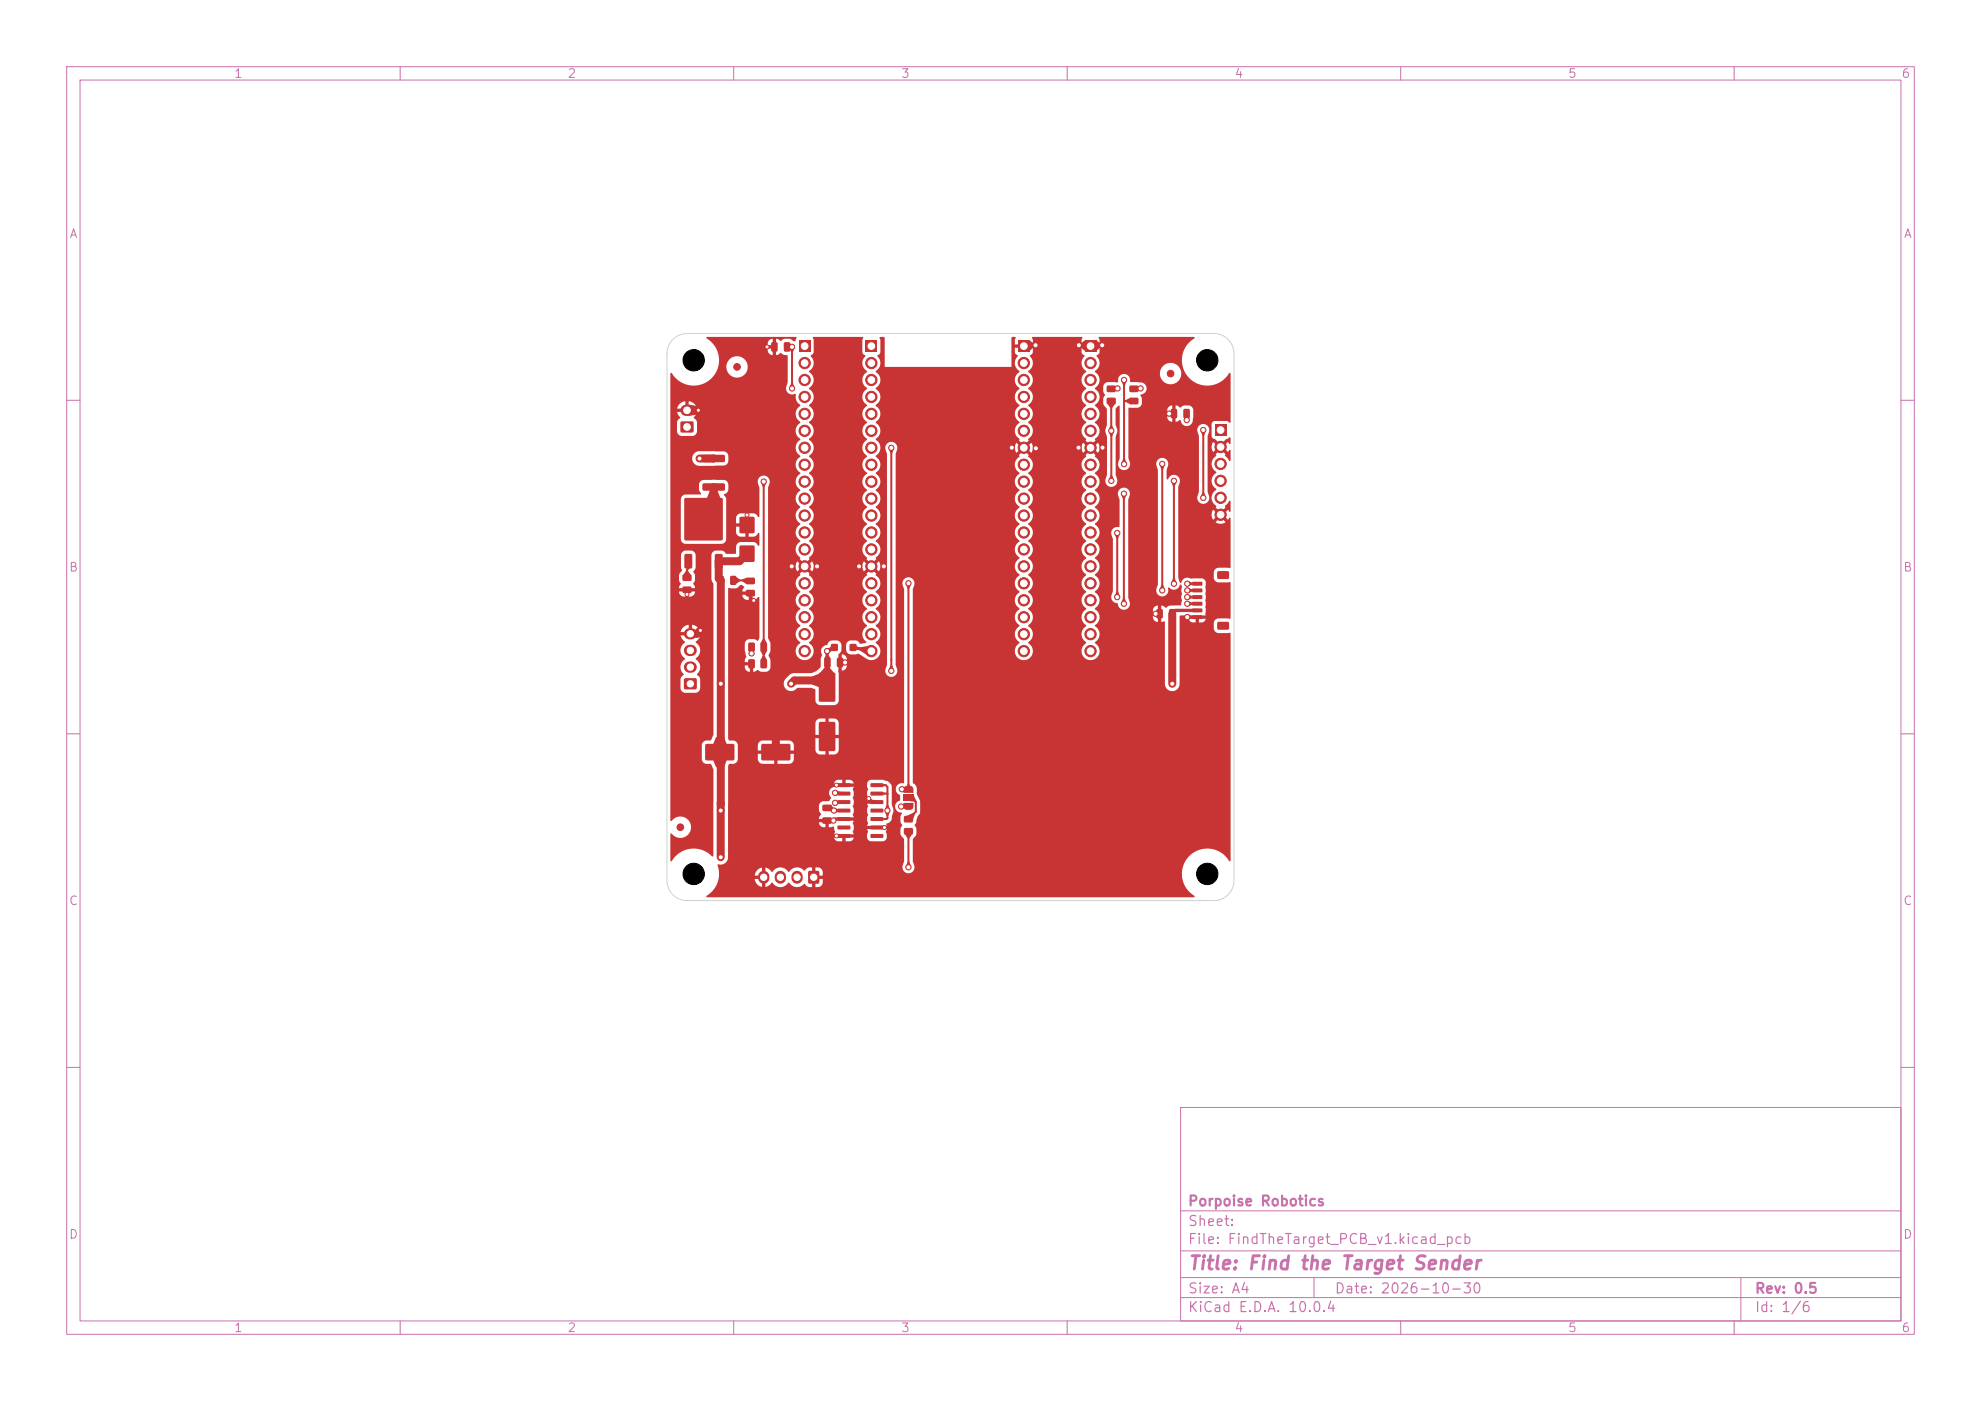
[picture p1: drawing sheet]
<svg xmlns="http://www.w3.org/2000/svg" width="297mm" height="210mm" viewBox="0 0 297 210" stroke-linecap="round" stroke-linejoin="round" font-family="sans-serif">
<defs><g id="words">
<text font-size="2" fill="#c872ab" x="178" y="190.8">Title: Find the Target Sender</text>
<g font-size="1.5" fill="#c872ab">
<text x="178" y="184.2">Sheet:</text>
<text x="178" y="181.2">Porpoise Robotics</text>
<text x="178" y="186.9">File: FindTheTarget_PCB_v1.kicad_pcb</text>
<text x="178" y="197.1">KiCad E.D.A. 10.0.4</text>
<text x="178" y="194.3">Size: A4</text>
<text x="200" y="194.3">Date: 2026-10-30</text>
<text x="263" y="194.3">Rev: 0.5</text>
<text x="263" y="197.1">Id: 1/6</text>
</g>
<g font-size="1.3" fill="#c872ab">
<text x="35" y="12">1</text>
<text x="85" y="12">2</text>
<text x="135" y="12">3</text>
<text x="185" y="12">4</text>
<text x="235" y="12">5</text>
<text x="285" y="12">6</text>
<text x="10.3" y="36">A</text>
<text x="285.4" y="36">A</text>
<text x="10.3" y="86">B</text>
<text x="285.3" y="86">B</text>
<text x="10.3" y="136">C</text>
<text x="285.3" y="136">C</text>
<text x="10.3" y="186">D</text>
<text x="285.3" y="186">D</text>
<text x="35" y="200">1</text>
<text x="85" y="200">2</text>
<text x="135" y="200">3</text>
<text x="185" y="200">4</text>
<text x="235" y="200">5</text>
<text x="285" y="200">6</text>
</g>
</g></defs>
<g fill="none" stroke="#c872ab" stroke-width=".15">
<path d="M10 10h277v190h-277zM12 12h273v186h-273zM60 10v2M110 10v2M160 10v2M210 10v2M260 10v2M10 60h2M285 60h2M10 110h2M285 110h2M10 160h2"/>
<path d="M177 166h108v32h-108zM285 160h2M60 198v2M110 198v2M160 198v2M177 194.5h108M177 191.5h108M177 187.5h108M177 181.5h108M197 191.5v3M210 198v2M260 198v2"/>
<path d="M261 191.5v6.5"/>
</g>
<g fill="#c83434">
<path d="M102.7 83.1l.8-.1 .3 .2v1.8l-.2 .2h-.8l-.2-.1z"/>
<path d="M102.6 74.7h5.7v6.3h-5.7z"/>
<path d="M107.2 83.1l.9-.1 .2 .2 .1 1.8-.2 .2h-.8l-.2-.1z"/>
<path d="M166 57.8h1.1l.2 .2v.6l-.2 .2h-1l-.2-.2z"/>
<path d="M166 59.7l1.1-.1 .2 .3v.6l-.2 .1h-1l-.2-.2z"/>
<path d="M152.6 51h1.7v1.7h-1.7z"/>
</g>
<g fill="#c83434" stroke="#c83434" stroke-width=".15">
<circle cx="153.5" cy="54.4" r=".85"/>
<circle cx="153.5" cy="57" r=".85"/>
<circle cx="153.5" cy="59.5" r=".85"/>
<circle cx="153.5" cy="62" r=".85"/>
<circle cx="153.5" cy="64.6" r=".85"/>
<circle cx="153.5" cy="67.1" r=".85"/>
<circle cx="153.5" cy="69.7" r=".85"/>
<circle cx="153.5" cy="72.2" r=".85"/>
<circle cx="153.5" cy="74.7" r=".85"/>
<circle cx="153.5" cy="77.3" r=".85"/>
<circle cx="153.5" cy="79.8" r=".85"/>
<circle cx="153.5" cy="82.4" r=".85"/>
<circle cx="153.5" cy="84.9" r=".85"/>
<circle cx="153.5" cy="87.4" r=".85"/>
<circle cx="153.5" cy="90" r=".85"/>
<circle cx="153.5" cy="92.5" r=".85"/>
<circle cx="153.5" cy="95.1" r=".85"/>
<circle cx="153.5" cy="97.6" r=".85"/>
</g>
<path d="M119.8 51h1.7v1.7h-1.7z" fill="#c83434"/>
<g fill="#c83434" stroke="#c83434" stroke-width=".15">
<circle cx="120.6" cy="54.4" r=".85"/>
<circle cx="120.6" cy="57" r=".85"/>
<circle cx="120.6" cy="59.5" r=".85"/>
<circle cx="120.6" cy="62" r=".85"/>
<circle cx="120.6" cy="64.6" r=".85"/>
<circle cx="120.6" cy="67.1" r=".85"/>
<circle cx="120.6" cy="69.7" r=".85"/>
<circle cx="120.6" cy="72.2" r=".85"/>
<circle cx="120.6" cy="74.7" r=".85"/>
<circle cx="120.6" cy="77.3" r=".85"/>
<circle cx="120.6" cy="79.8" r=".85"/>
<circle cx="120.6" cy="82.4" r=".85"/>
<circle cx="120.6" cy="84.9" r=".85"/>
<circle cx="120.6" cy="87.4" r=".85"/>
<circle cx="120.6" cy="90" r=".85"/>
<circle cx="120.6" cy="92.5" r=".85"/>
<circle cx="120.6" cy="95.1" r=".85"/>
<circle cx="120.6" cy="97.6" r=".85"/>
</g>
<g fill="#c83434">
<path d="M178.8 92.2h1.4l.1 .5-.2 .1h-1.3l-.1-.1z"/>
<path d="M178.8 91.2h1.4l.1 .5-.2 .1h-1.3l-.1-.1z"/>
<path d="M178.8 90.2h1.4l.1 .5-.2 .1h-1.3l-.1-.1z"/>
<path d="M178.8 89.2h1.4l.1 .5-.2 .1h-1.3l-.1-.1z"/>
<path d="M178.8 88.2h1.4l.1 .5-.2 .1h-1.3l-.1-.1z"/>
<path d="M178.8 87.2h1.4l.1 .5-.2 .1h-1.3l-.1-.1z"/>
<path d="M182.5 93.3l1.6-.1 .2 .3v.7l-.3 .2h-1.4l-.1-.2z"/>
<path d="M182.5 85.7l1.6-.1 .2 .3v.7l-.3 .2h-1.4l-.1-.2z"/>
</g>
<circle cx="175.5" cy="56" r=".5" fill="#c83434" stroke="#c83434" stroke-width=".15"/>
<g fill="#c83434">
<path d="M112.2 96.4l.7-.1 .3 .2v1l-.2 .2h-.6l-.2-.2z"/>
<path d="M114.1 96.4l.7-.1 .2 .2v1l-.1 .2h-.7l-.2-.2z"/>
<path d="M123.6 98.6h.7l.2 .1v1.1l-.1 .2h-.6l-.2-.1z"/>
<path d="M125.5 98.6h.7l.2 .1v1.1l-.1 .2h-.6l-.2-.1z"/>
<path d="M182.2 63.6h1.6v1.7h-1.6z"/>
</g>
<g fill="#c83434" stroke="#c83434" stroke-width=".15">
<circle cx="183" cy="67" r=".85"/>
<circle cx="183" cy="69.5" r=".85"/>
<circle cx="183" cy="72.1" r=".85"/>
<circle cx="183" cy="74.6" r=".85"/>
<circle cx="183" cy="77.2" r=".85"/>
</g>
<g fill="#c83434">
<path d="M169.4 57.8h1.1l.2 .2v.6l-.3 .2h-.9l-.2-.2z"/>
<path d="M169.4 59.7l1.1-.1 .2 .3v.6l-.3 .1h-.9l-.2-.2z"/>
<path d="M102.1 63.2h1.8v1.6h-1.8z"/>
</g>
<path d="M102.8 61.5h.3" fill="none" stroke="#c83434" stroke-width="1.7"/>
<g fill="#c83434">
<path d="M105.8 111.6l4.2-.1 .1 .3v2l-.2 .2h-4l-.2-.2z"/>
<path d="M114.2 111.6l4.2-.1 .1 .3v2l-.2 .2h-4l-.2-.2z"/>
<path d="M111.9 86.6h1.1l.2 .2v.6l-.3 .2h-.9l-.2-.2z"/>
<path d="M111.9 88.5l1.1-.1 .2 .3v.6l-.3 .1h-.9l-.2-.2z"/>
<path d="M175.3 91.3h.7l.2 .1 .1 1.1-.2 .2h-.6l-.2-.1z"/>
<path d="M173.4 91.3h.7l.2 .1 .1 1.1-.2 .2h-.6l-.2-.1z"/>
<path d="M135.6 118l.3-.2 .9 .1 .1 .3 .1 .7h-1.5z"/>
<path d="M135.5 119.1h1.5v1h-1.5z"/>
<path d="M135.5 120.4h1.5l-.1 .7-.4 .3h-.7l-.3-.3z"/>
<path d="M112.2 98.9l.7-.1 .3 .2v1l-.2 .2h-.6l-.2-.2z"/>
<path d="M114.1 98.9l.7-.1 .2 .2v1l-.1 .2h-.7l-.2-.2z"/>
<path d="M125.6 117.4h1.8l.1 .5-.1 .1h-1.8l-.1-.2z"/>
<path d="M125.6 118.7h1.8l.1 .5-.1 .1-1.8-.1-.1-.1z"/>
<path d="M125.6 120l1.8-.1 .1 .5-.1 .1h-1.8l-.1-.1z"/>
<path d="M125.6 121.2h1.8l.1 .5-.1 .1h-1.8l-.1-.1z"/>
<path d="M125.6 122.5h1.8l.1 .5-.1 .1h-1.8l-.1-.2z"/>
<path d="M125.6 123.8h1.8l.1 .4-.1 .1h-1.8l-.1-.1z"/>
<path d="M125.6 125.1l1.8-.1 .1 .5-.1 .1h-1.8l-.1-.1z"/>
<path d="M130.5 125.1l1.9-.1v.5l-.1 .1h-1.7l-.1-.1z"/>
<path d="M130.5 123.8h1.9v.4l-.1 .1h-1.7l-.1-.1z"/>
<path d="M130.5 122.5h1.9v.5l-.1 .1h-1.7l-.1-.2z"/>
<path d="M130.5 121.2h1.9v.5l-.1 .1h-1.7l-.1-.1z"/>
<path d="M130.5 120l1.9-.1v.5l-.1 .1h-1.7l-.1-.1z"/>
<path d="M130.5 118.7h1.9v.5l-.1 .1-1.7-.1-.1-.1z"/>
<path d="M130.5 117.4h1.9v.5l-.1 .1h-1.7l-.1-.2z"/>
<path d="M122.8 100.9l2.2-.1 .2 .2v4l-.1 .2h-2.1l-.2-.2z"/>
<path d="M122.8 108.3l2.2-.1 .2 .2v4l-.1 .2h-2.1l-.2-.2z"/>
<path d="M177.5 61.3h.7l.2 .1v1.1l-.2 .2h-.6l-.2-.1z"/>
<path d="M175.6 61.3h.7l.2 .1v1.1l-.2 .2h-.6l-.2-.1z"/>
<path d="M102.4 86.1h1.1l.2 .2v.6l-.2 .2h-1l-.2-.2z"/>
<path d="M102.4 88l1.1-.1 .2 .3v.6l-.2 .1h-1l-.2-.2z"/>
<path d="M105.4 68.2h3.1l.2 .2v.7l-.2 .2h-3l-.2-.3z"/>
<path d="M105.4 72.5h3.1l.2 .2v.7l-.2 .2-3-.1-.2-.2z"/>
<path d="M109.5 86.4l.7-.1 .2 .2v1l-.1 .2h-.6l-.2-.2z"/>
<path d="M107.6 86.4l.7-.1 .2 .2v1l-.1 .2h-.6l-.2-.2z"/>
<path d="M123.4 120.7l1.2-.1 .1 .3v.5l-.2 .2h-1.1l-.1-.2z"/>
<path d="M123.4 122.6l1.2-.1 .1 .3v.5l-.2 .2h-1.1l-.1-.2z"/>
<path d="M135.6 122.3h1.1l.2 .2v.6l-.3 .2h-.9l-.2-.2z"/>
<path d="M135.6 124.2l1.1-.1 .2 .3v.6l-.3 .1h-.9l-.2-.2z"/>
<path d="M162.6 51h1.7v1.7h-1.7z"/>
</g>
<g fill="#c83434" stroke="#c83434" stroke-width=".15">
<circle cx="163.5" cy="54.4" r=".85"/>
<circle cx="163.5" cy="57" r=".85"/>
<circle cx="163.5" cy="59.5" r=".85"/>
<circle cx="163.5" cy="62" r=".85"/>
<circle cx="163.5" cy="64.6" r=".85"/>
<circle cx="163.5" cy="67.1" r=".85"/>
<circle cx="163.5" cy="69.7" r=".85"/>
<circle cx="163.5" cy="72.2" r=".85"/>
<circle cx="163.5" cy="74.7" r=".85"/>
<circle cx="163.5" cy="77.3" r=".85"/>
<circle cx="163.5" cy="79.8" r=".85"/>
<circle cx="163.5" cy="82.4" r=".85"/>
<circle cx="163.5" cy="84.9" r=".85"/>
<circle cx="163.5" cy="87.4" r=".85"/>
<circle cx="163.5" cy="90" r=".85"/>
<circle cx="163.5" cy="92.5" r=".85"/>
<circle cx="163.5" cy="95.1" r=".85"/>
<circle cx="163.5" cy="97.6" r=".85"/>
</g>
<path d="M121.2 130.6h1.6v1.8h-1.6z" fill="#c83434"/>
<path d="M114.5 131.4v.2M117 131.4v.2M119.5 131.4v.2" fill="none" stroke="#c83434" stroke-width="1.7"/>
<circle cx="110.5" cy="55" r=".5" fill="#c83434" stroke="#c83434" stroke-width=".15"/>
<g fill="#c83434">
<path d="M127.4 96.6h1v.9h-1z"/>
<path d="M124.6 96.6h1v.9h-1z"/>
</g>
<circle cx="102" cy="124" r=".5" fill="#c83434" stroke="#c83434" stroke-width=".15"/>
<path d="M129.8 51h1.7v1.7h-1.7z" fill="#c83434"/>
<g fill="#c83434" stroke="#c83434" stroke-width=".15">
<circle cx="130.6" cy="54.4" r=".85"/>
<circle cx="130.6" cy="57" r=".85"/>
<circle cx="130.6" cy="59.5" r=".85"/>
<circle cx="130.6" cy="62" r=".85"/>
<circle cx="130.6" cy="64.6" r=".85"/>
<circle cx="130.6" cy="67.1" r=".85"/>
<circle cx="130.6" cy="69.7" r=".85"/>
<circle cx="130.6" cy="72.2" r=".85"/>
<circle cx="130.6" cy="74.7" r=".85"/>
<circle cx="130.6" cy="77.3" r=".85"/>
<circle cx="130.6" cy="79.8" r=".85"/>
<circle cx="130.6" cy="82.4" r=".85"/>
<circle cx="130.6" cy="84.9" r=".85"/>
<circle cx="130.6" cy="87.4" r=".85"/>
<circle cx="130.6" cy="90" r=".85"/>
<circle cx="130.6" cy="92.5" r=".85"/>
<circle cx="130.6" cy="95.1" r=".85"/>
<circle cx="130.6" cy="97.6" r=".85"/>
</g>
<path d="M102.6 101.7h1.8v1.6h-1.8z" fill="#c83434"/>
<path d="M103.4 97.5h.2M103.4 95h.2M103.4 100h.2" fill="none" stroke="#c83434" stroke-width="1.7"/>
<g fill="#c83434">
<path d="M110.9 81.8h2.2v2.4h-2.2z"/>
<path d="M110.9 77.5h2.2v2.4h-2.2z"/>
<path d="M117.6 51.3h.6l.3 .1v1.1l-.2 .2h-.5l-.3-.1z"/>
<path d="M115.7 51.3h.6l.3 .1v1.1l-.2 .2h-.6l-.2-.1z"/>
</g>
<g fill="#c83434" stroke="#c83434" stroke-width=".15">
<circle cx="108.1" cy="102.5" r=".4"/>
<circle cx="118.6" cy="102.5" r=".4"/>
<circle cx="108.1" cy="128.5" r=".4"/>
<circle cx="108.1" cy="121.5" r=".4"/>
<circle cx="175.7" cy="102.5" r=".4"/>
<circle cx="133.1" cy="121.5" r=".4"/>
<circle cx="124" cy="97.6" r=".4"/>
<circle cx="125" cy="121.5" r=".4"/>
<circle cx="180.4" cy="74.6" r=".4"/>
<circle cx="171" cy="58.2" r=".4"/>
<circle cx="118.7" cy="58.2" r=".4"/>
<circle cx="177.9" cy="63" r=".4"/>
<circle cx="167.5" cy="58.2" r=".4"/>
<circle cx="118.7" cy="52" r=".4"/>
<circle cx="180.4" cy="64.5" r=".4"/>
<circle cx="176" cy="87.5" r=".4"/>
<circle cx="166.6" cy="64.6" r=".4"/>
<circle cx="176" cy="72.1" r=".4"/>
<circle cx="178" cy="87.5" r=".4"/>
<circle cx="166.6" cy="72.1" r=".4"/>
<circle cx="115" cy="52" r=".3"/>
<circle cx="173.3" cy="92" r=".4"/>
<circle cx="125.4" cy="125.3" r=".3"/>
<circle cx="155.3" cy="67.2" r=".4"/>
<circle cx="151.7" cy="67.1" r=".4"/>
<circle cx="103" cy="89.1" r=".3"/>
<circle cx="161.7" cy="51.7" r=".4"/>
<circle cx="155.3" cy="51.7" r=".4"/>
<circle cx="125.4" cy="117.7" r=".3"/>
<circle cx="122.5" cy="84.9" r=".4"/>
<circle cx="128.8" cy="84.9" r=".4"/>
<circle cx="175.3" cy="62" r=".4"/>
<circle cx="118.7" cy="84.9" r=".4"/>
<circle cx="165.3" cy="51.7" r=".4"/>
<circle cx="104.7" cy="61.5" r=".3"/>
<circle cx="126.7" cy="99.3" r=".4"/>
<circle cx="112" cy="77.2" r=".3"/>
<circle cx="130.2" cy="119.7" r=".3"/>
<circle cx="124.9" cy="123" r=".4"/>
<circle cx="132.5" cy="84.9" r=".4"/>
<circle cx="105" cy="94.5" r=".3"/>
<circle cx="113" cy="90" r=".3"/>
<circle cx="165.3" cy="67.1" r=".4"/>
<circle cx="178" cy="92.5" r=".4"/>
<circle cx="132.6" cy="124.1" r=".3"/>
<circle cx="161.7" cy="67.1" r=".4"/>
<circle cx="174.3" cy="88.5" r=".4"/>
<circle cx="174.2" cy="69.5" r=".4"/>
<circle cx="178" cy="88.5" r=".4"/>
<circle cx="168.5" cy="57" r=".4"/>
<circle cx="168.5" cy="69.6" r=".4"/>
<circle cx="168.5" cy="90.5" r=".4"/>
<circle cx="178" cy="90.5" r=".4"/>
<circle cx="168.5" cy="74" r=".4"/>
<circle cx="167.5" cy="79.9" r=".4"/>
<circle cx="178" cy="89.5" r=".4"/>
<circle cx="167.5" cy="89.5" r=".4"/>
<circle cx="133.6" cy="67.1" r=".4"/>
<circle cx="133.6" cy="100.6" r=".4"/>
<circle cx="114.5" cy="72.2" r=".4"/>
<circle cx="135.2" cy="118.3" r=".4"/>
<circle cx="125.2" cy="118.9" r=".4"/>
<circle cx="136.2" cy="87.4" r=".4"/>
<circle cx="112.7" cy="97.9" r=".4"/>
<circle cx="104.9" cy="68.7" r=".4"/>
<circle cx="125.2" cy="120.4" r=".4"/>
<circle cx="135.1" cy="120.9" r=".4"/>
<circle cx="136.2" cy="130" r=".4"/>
</g>
<g fill="none" stroke="#c83434" stroke-width=".3">
<path d="M115 52h1.1M118.7 58.2h.1M118.7 52v6.2M155.2 51.8h-1.6l-.1 .1M161.7 51.8h1.7l.1 .1 .1-.1h1.6M167.5 58.2l-.9 .1M168.5 57v12.6M171 58.2l-1 .1M103 61.5h1.7M112 77.2v1.5M114.5 72.2h.1M114.5 72.2v27.3"/>
<path d="M133.6 67.1v33.5M166.6 64.6h.1M166.6 60.1v12M166.6 72.1h.1M167.5 79.9v9.6M168.5 74v16.5M168.5 60.1h1.5M168.5 69.6h.1M174.2 69.5v19M175.3 62h.7M175.3 62h.1M176 72.1v15.4"/>
<path d="M177.9 62v1M180.4 64.5v10.1M103 88.4v.7M103 88.5h.1M103.2 84.1v1.1l-.2 .2v1.2M109.9 87h2.5l.1 .1M112.5 88.9v.6l.5 .5M112.7 97v.9M112.7 97h.1M124 97.6v5.4M125.9 99.3h.8M133.6 98.9h.1"/>
<path d="M136.2 87.4v30.9h-1M178 87.5h1.5M178 92.5h1.5M178 88.5h1.5M178 90.5h1.5M178 89.5h1.5M179.4 90.4l.1 .1M179.5 90.5h.1M125.2 118.9h1.2l.1 .1h-1M125.4 117.7h1.1M125.4 117.7h.1M130.2 119.7l.6 .5"/>
<path d="M131.5 117.7h1.3l.2 .3v4.7l-.1 .1h-1.4M131.5 119h1.5M133 119h.1M136.2 119.6h.5l.6 .6v1.5l-1.1 1.1M124 121.1h.6l.4 .4h1.5M124 123h.9M125.4 125.3h1.1M126.5 120.2h-1.2l-.1 .2M131.5 124l1.1 .1M135.1 120.9h1.1M136.2 124.6v5.4"/>
</g>
<path d="M103 61.5h12.6l.7 .7v50.6M104.9 68.7h2.1M107 73v3.3l-1.5 1.5M107 68.7h.1M105 94.5l-.5 .5h-1M112 83l-1.1 1.1h-3.1v2.6l.3 .3v41.5M175.7 92v10.5M118.6 102.5l.5-.5h3.9l1 1M108.1 120.4h.1" fill="none" stroke="#c83434" stroke-width="1.2"/>
<path d="M118 52h.7M118.7 52h.1M125.1 97.1l-1.1 .5M127.9 97.1l2.7 .5M173.3 92h.5M179.5 91.5h-3.2l-.6 .5M130.8 120.2h.7" fill="none" stroke="#c83434" stroke-width=".5"/>
<g fill="#c83434">
<path d="M135.8 87.6l.4-.2 .4 .2-.3 .6h-.2z"/>
<path d="M177.8 62.2h.3l.2 .6-.4 .2-.3-.2z"/>
<path d="M178.2 88.1l.6 .2v.3l-.6 .3-.2-.4z"/>
<path d="M136 117.6h.4v.2h-.4z"/>
<path d="M168.4 68.8h.3l.2 .6-.4 .2-.3-.2z"/>
<path d="M178.2 92.1l.6 .3v.3l-.6 .2-.2-.4z"/>
<path d="M170.2 58.1l.5-.1 .3 .3v.3l-.8-.2z"/>
<path d="M118.4 52.1l.3-.1 .4 .1-.2 .7h-.3z"/>
<path d="M136.1 129.2h.2l.3 .7-.4 .1-.4-.2z"/>
<path d="M124.3 120.8l.4-.1 .4 .7v.2h-.7z"/>
<path d="M125.2 119l.4-.3 .4 .1v.3l-.8 .1z"/>
<path d="M166.5 71.3h.3l.2 .6-.4 .2-.3-.2z"/>
<path d="M135.3 117.9l.7 .2v.3l-.6 .3-.2-.4z"/>
<path d="M111.7 77.2h.6l-.2 .6h-.3z"/>
<path d="M104.1 61.3l.6-.1v.6l-.6-.1z"/>
<path d="M106.4 73.6h1.2l.4 1-1 3.2-1-3.2z"/>
<path d="M130.2 119.9l.2-.2 .5 .2 .2 .6-.6-.1z"/>
<path d="M132.9 120.7h.3l.2 .6-.4 .2-.3-.2z"/>
<path d="M132.7 121.7l.4-.2 .3 .2-.2 .6h-.3z"/>
<path d="M125.4 117.4l.6 .1v.3l-.6 .2z"/>
<path d="M168.2 57.1l.3-.1 .4 .1-.2 .7-.3-.1z"/>
<path d="M102.8 88.5h.3l.2 .6h-.6z"/>
<path d="M132 123.9l.6-.1v.5l-.6-.1z"/>
<path d="M125.3 118.7l.2 .1v.3l-.2-.1z"/>
<path d="M123.8 99.8h.4l.8 1-1 2.2-1-2.2z"/>
<path d="M125.4 118.5l.6 .2v.3l-.6 .2-.2-.4z"/>
<path d="M167.4 88.7h.3l.2 .6-.4 .2-.4-.2z"/>
<path d="M125.3 121.4l.2-.1v.4l-.2-.1z"/>
<path d="M114.1 72.3l.4-.1 .4 .1-.3 .7h-.2z"/>
<path d="M123.6 97.8l.4-.2 .4 .2-.3 .6h-.2z"/>
<path d="M174.1 87.7h.3l.2 .7-.4 .1-.3-.2z"/>
<path d="M123.9 97.2l.7-.2 .2 .5-.6 .4z"/>
<path d="M166.1 60.6l.5-.5 .5 .5-.3 .5h-.3z"/>
<path d="M100.5 55.9h.2a3.8 3.8 0 0 0 3.8 1.9 3.8 3.8 0 0 0 3.2-2.9h1.2v.2a1.61 1.61 0 0 0 2.4 1.3 1.61 1.61 0 0 0 0-2.8 1.61 1.61 0 0 0-2.4 1.3h-1.2l.1-1.2-.3-1.2h7.6a.74 .74 0 0 0 .7 .7v-.9h-.7v.2h-7.6l-.7-1h8.3v.2h.7v-.9l-.4 .1-.3 .6h-8.3l-.9-.8v-.1l13.5-.1-.2 .7-.8-.4h-.8l-.5 .3-.4-.3h-.3v2.4h.3l.3-.3h.2a.92 .92 0 0 0 .8 .3l.1 .2v3.9l-.2 .6a.95 .95 0 0 0 .3 1 .95 .95 0 0 0 1.1 .1v.2a1.49 1.49 0 0 0 .7 1.5 1.63 1.63 0 0 0-.5 2l.5 .6a1.66 1.66 0 0 0-.7 1.6l.2 .4 .5 .6a1.43 1.43 0 0 0 0 2.5v.1a1.41 1.41 0 0 0 0 2.4 1.65 1.65 0 0 0-.7 1.6l.2 .4 .5 .6a1.43 1.43 0 0 0 0 2.5 1.65 1.65 0 0 0-.7 1.5l.2 .5 .5 .6a1.43 1.43 0 0 0 0 2.5v.1a1.42 1.42 0 0 0 0 2.4l-.1 .2 .5 .6-.3 .3-.6-.6-.2 .7v.4l.2 .5 .6-.6 .3 .3-.5 .6 .1 .1a1.68 1.68 0 0 0-.6 1.9l.6 .8a1.43 1.43 0 0 0 0 2.4v.1a1.41 1.41 0 0 0 0 2.5v.1a1.41 1.41 0 0 0 0 2.4v.1a1.36 1.36 0 0 0-.3 2.1 1.36 1.36 0 0 0 2.1-.1 1.36 1.36 0 0 0-.5-2v-.2a1.4 1.4 0 0 0 0-2.4v-.1a1.4 1.4 0 0 0 0-2.4v-.1a1.4 1.4 0 0 0 0-2.5v-.1a1.39 1.39 0 0 0 0-2.4l.1-.2-.5-.5v-.2l.3-.2 .6 .6a1.38 1.38 0 0 0 0-1.6l-.6 .6-.3-.3 .5-.6-.1-.1v-.2a1.4 1.4 0 0 0 0-2.4v-.1a1.4 1.4 0 0 0 0-2.4v-.2a1.39 1.39 0 0 0 0-2.4l.1-.2a1.39 1.39 0 0 0-.1-2.3v-.1a1.4 1.4 0 0 0 0-2.4v-.2a1.4 1.4 0 0 0 0-2.4v-.1a1.39 1.39 0 0 0 0-2.4v-.1a1.4 1.4 0 0 0 0-2.5v-.1a1.39 1.39 0 0 0 0-2.4v-.1a1.4 1.4 0 0 0 0-2.4v-.2a1.39 1.39 0 0 0 0-2.4v-.1a1.41 1.41 0 0 0 .2-2.3l.5-.5v-1.8l-.1-.4v-.1h7.4l.1 .1-.1 .4v1.8l.5 .6a1.38 1.38 0 0 0 .1 2.2l.1 .2a1.36 1.36 0 0 0-.1 2.3l.1 .2a1.36 1.36 0 0 0-.1 2.4h.1a1.63 1.63 0 0 0-.5 2l.5 .7a1.39 1.39 0 0 0-.1 2.3l.1 .2a1.36 1.36 0 0 0-.1 2.4l.1 .2a1.36 1.36 0 0 0-.1 2.3l.1 .1a1.65 1.65 0 0 0-.7 1.6l.3 .6 .4 .3a1.7 1.7 0 0 0-.7 1.4l.2 .6 .5 .7a1.39 1.39 0 0 0-.1 2.3l.1 .2a1.36 1.36 0 0 0-.1 2.4l.1 .2a1.42 1.42 0 0 0 0 2.4l-.1 .2 .5 .6-.3 .3-.6-.6-.2 .7v.4l.2 .5 .6-.6 .3 .3-.5 .6 .1 .2a1.39 1.39 0 0 0-.1 2.4l.1 .1a1.65 1.65 0 0 0-.7 1.5 1.34 1.34 0 0 0 .6 .9l.1 .2a1.36 1.36 0 0 0-.1 2.4l.1 .2a1.43 1.43 0 0 0-.1 2.4l-.9 .2-.3-.3-.3-.2-1.1 .1-.3 .2-.1 .3v1a.72 .72 0 0 0 .6 .5h.9l.3-.1 1.3 .8a1.38 1.38 0 0 0 1.8-.6 1.38 1.38 0 0 0-.5-1.8v-.2a1.4 1.4 0 0 0 0-2.4v-.1a1.4 1.4 0 0 0 0-2.4v-.1a1.4 1.4 0 0 0 0-2.5v-.1a1.39 1.39 0 0 0 0-2.4l.1-.2-.5-.5v-.2l.3-.2 .6 .6a1.39 1.39 0 0 0 0-1.6l-.6 .6-.3-.3 .5-.6-.1-.2a1.43 1.43 0 0 0 0-2.5v-.1a1.4 1.4 0 0 0 0-2.4v-.2a1.39 1.39 0 0 0 0-2.4l.1-.2a1.39 1.39 0 0 0-.1-2.3v-.1a1.4 1.4 0 0 0 0-2.4v-.2a1.4 1.4 0 0 0 0-2.4v-.1a1.35 1.35 0 0 0 .7-1.3h.7l.3 1v31.6l-.2 .6a.91 .91 0 0 0 .8 1.3 .91 .91 0 0 0 .9-1.3 2.24 2.24 0 0 1-.2-1.4v-30.8l.2-.5a.91 .91 0 0 0-.7-1.2 .91 .91 0 0 0-1.1 .7h-.7a1.83 1.83 0 0 0-.7-1.1v-.1a1.4 1.4 0 0 0 0-2.5v-.1a1.39 1.39 0 0 0 0-2.4v-.1a1.4 1.4 0 0 0 0-2.4v-.2a1.39 1.39 0 0 0 0-2.4v-.1a1.41 1.41 0 0 0 .2-2.3l.5-.5v-1.8l-.1-.4 .1-.1h.5l.1 .1v4.4h19v-4.4l.1-.1h.5l.1 .1-.1 .3v.7l.8 .1v.4h-.8v.9l.4 .4a1.38 1.38 0 0 0 .2 2.2v.2a1.36 1.36 0 0 0 0 2.3v.2a1.36 1.36 0 0 0 0 2.4h.1a1.63 1.63 0 0 0-.6 2l.6 .7a1.39 1.39 0 0 0-.1 2.3l.1 .2-.2 .1 .6 .6-.3 .3-.6-.5-.2 .4v.4l.2 .7 .6-.6 .3 .3-.6 .6 .2 .2a1.39 1.39 0 0 0-.1 2.4l.1 .1a1.65 1.65 0 0 0-.7 1.6l.3 .6 .4 .3a1.7 1.7 0 0 0-.8 1.4l.2 .6 .6 .7a1.39 1.39 0 0 0-.1 2.3v.2a1.36 1.36 0 0 0 0 2.4v.2a1.36 1.36 0 0 0 0 2.3l.1 .1a1.66 1.66 0 0 0-.7 1.6l.3 .6 .4 .3a1.6 1.6 0 0 0-.6 2l.6 .7a1.39 1.39 0 0 0-.1 2.3v.2a1.36 1.36 0 0 0 0 2.4v.2a1.36 1.36 0 0 0 0 2.3v.2a1.36 1.36 0 0 0-.3 2.1 1.36 1.36 0 0 0 2.1-.1 1.36 1.36 0 0 0-.5-2l.1-.2a1.4 1.4 0 0 0-.1-2.4l.1-.1a1.4 1.4 0 0 0-.1-2.4l.1-.1a1.4 1.4 0 0 0-.1-2.5l.1-.1a1.39 1.39 0 0 0-.1-2.4l.2-.2a1.39 1.39 0 0 0-.2-2.3l.1-.2a1.4 1.4 0 0 0-.1-2.4l.1-.1a1.4 1.4 0 0 0-.1-2.4l.1-.2a1.39 1.39 0 0 0-.1-2.4l.2-.2a1.39 1.39 0 0 0-.2-2.3l.1-.1a1.4 1.4 0 0 0-.1-2.4l.1-.2a1.4 1.4 0 0 0-.1-2.4l.2-.2-.5-.5v-.2l.2-.2 .6 .6a1.38 1.38 0 0 0 0-1.5l-.6 .5-.3-.2 .6-.7-.2-.2a1.43 1.43 0 0 0 0-2.5l.1-.1a1.39 1.39 0 0 0-.1-2.4l.1-.1a1.4 1.4 0 0 0-.1-2.4l.1-.2a1.39 1.39 0 0 0-.1-2.4l.1-.1a1.41 1.41 0 0 0 .2-2.3l.4-.3 .1-.9h-.9v-.4l.9-.1-.1-.7-.1-.3 .1-.1h7.4l.1 .1-.1 .3v.7l.8 .1v.4h-.8v.9l.4 .4a1.38 1.38 0 0 0 .2 2.2v.2a1.36 1.36 0 0 0 0 2.3v.2a1.36 1.36 0 0 0 0 2.4h.1a1.63 1.63 0 0 0-.6 2l.6 .7a1.39 1.39 0 0 0-.1 2.3l.1 .2-.2 .1 .6 .6-.3 .3-.6-.5-.2 .4v.4l.2 .7 .6-.6 .3 .3-.6 .6 .2 .2a1.79 1.79 0 0 0-.7 1.6l.1 .4 .6 .6a1.39 1.39 0 0 0-.1 2.4h.1a1.7 1.7 0 0 0-.8 1.4l.2 .6 .6 .7a1.39 1.39 0 0 0-.1 2.3v.2a1.36 1.36 0 0 0 0 2.4v.2a1.36 1.36 0 0 0 0 2.3l.1 .1a1.66 1.66 0 0 0-.7 1.6l.3 .6 .4 .3a1.6 1.6 0 0 0-.6 2l.6 .7a1.39 1.39 0 0 0-.1 2.3v.2a1.36 1.36 0 0 0 0 2.4v.2a1.36 1.36 0 0 0 0 2.3v.2a1.36 1.36 0 0 0-.3 2.1 1.36 1.36 0 0 0 2.1-.1 1.36 1.36 0 0 0-.5-2l.1-.2a1.4 1.4 0 0 0-.1-2.4l.6-.6 .2-.7h8a.74 .74 0 0 0 .7 .7v-.9h-.7v.2h-8l-.1-.5-.4-.5h8.5v.2h.7v-.9l-.5 .1-.2 .6h-8.5l-.3-.2 .1-.1a1.4 1.4 0 0 0-.1-2.5l.1-.1a1.4 1.4 0 0 0-.1-2.4l.1-.1a1.39 1.39 0 0 0-.1-2.4l.1-.2a1.4 1.4 0 0 0-.1-2.4l.6-.6 .2-.7h1.7l.2 1v7.8l-.1 .6a.99 .99 0 0 0 .9 1.2 .92 .92 0 0 0 1 1 .92 .92 0 0 0 .7-1.2l-.1-.6v-14.7l.2-.6a.9 .9 0 0 0-.9-1.2 .9 .9 0 0 0-.8 1.2l.1 .6v4l-.1 .1a.91 .91 0 0 0-1.1 .8h-1.7v-.1a1.83 1.83 0 0 0-.8-1.1l.1-.1a1.4 1.4 0 0 0-.1-2.5l.1-.1a1.39 1.39 0 0 0-.1-2.4l.1-.1a1.4 1.4 0 0 0-.1-2.4l.1-.2a1.4 1.4 0 0 0-.1-2.4l.2-.2-.5-.5v-.2l.2-.2 .6 .6a1.38 1.38 0 0 0 0-1.5l-.6 .5-.3-.2 .6-.7-.2-.2a1.43 1.43 0 0 0 0-2.5l.1-.1a1.4 1.4 0 0 0-.1-2.4l.1-.1a1.4 1.4 0 0 0-.1-2.4l.3-.3h1v.7l.3 .5-.3 .5v.8l.5 .8v2.4l-.2 1 .3 .8v5.7l-.2 .6a.91 .91 0 0 0 .9 1.2 .91 .91 0 0 0 .7-1.3l-.1-.5v-5.7l.2-1-.2-.8v-2.4l.4-.5 .2 .1v7.8l-.2 .5a.9 .9 0 0 0 .7 1.3 .9 .9 0 0 0 1-1h3.9l.3 .9v17.2l-.2 .6a.92 .92 0 0 0 .9 1.2 .92 .92 0 0 0 .8-1.3h.2l.4 .3a.9 .9 0 0 0 1.2-.6l.2-.2 .1 .4-.1 .4 .1 .6-.1 .6 .1 .4-.1 .7-1.8 .1-.5 .3-.4-.3h-.3v2.4l.5-.1v.2v9.3a1.1 1.1 0 0 0 1.1 1 1.1 1.1 0 0 0 1.2-1v-9.9h1.3l.3 .5 .3 .1h1.4l.4-.2 .2-.4h-1.1v.6h-.4v-.6h-2.4v-.3l.1-.1h3.8l-.1-5.2-.2-.3-.3-.1h-1.6l-.3-.1a.99 .99 0 0 0-1.2 .8l-.2-.1-.2-.7v-13.6l.2-.6a.93 .93 0 0 0-.7-1.2 .93 .93 0 0 0-1.1 .7l-.2-.1v-1.3l.2-.6a.91 .91 0 0 0-.6-1.2 .91 .91 0 0 0-1.2 .8h-3.9l-.2-.8v-4.3h10.3l.2 1v8.3l-.2 .6a.9 .9 0 0 0 .9 1.2 .9 .9 0 0 0 .8-1.2l-.1-.6v-8.3l.1-.6a.91 .91 0 0 0-.6-1.2 .91 .91 0 0 0-1.1 .8h-10.3v-1.9h5.8v.1a.74 .74 0 0 0 .7 .6v-.9h-.7v.2h-5.8v-1h5.8v.2h.7v-.9h.6v2.4l.7-.2a.94 .94 0 0 0 1 .9 .94 .94 0 0 0 .8-1.1l.1-1.4-.2-.3-.4-.3h-.8l-.5 .3-.6-.3h-.8l-.4 .3-.2 .4h-5.8l.1-.4h1.2a.74 .74 0 0 0 .7-.7 1.29 1.29 0 0 0-.2-1v-.2l.3-.1a.92 .92 0 0 0 .6-1.1 .92 .92 0 0 0-1.2-.7l-1.3-.1a.93 .93 0 0 0-.8-1.2 .93 .93 0 0 0-1 1.2l-.2 .1h-1.3a.74 .74 0 0 0-.7 .7h-1l.2-.3a1.35 1.35 0 0 0-.3-1.8h9.6v.2a1.61 1.61 0 0 0 2.4 1.3 1.61 1.61 0 0 0 0-2.8 1.61 1.61 0 0 0-2.4 1.3h-9.6l-.2-.2 .1-.1a1.41 1.41 0 0 0 .2-2.3l.4-.3 .1-.9h-.9v-.4l.9-.1-.1-.7-.1-.3 .1-.1h14.2l.1 .1a3.9 3.9 0 0 0-.8 6.1 3.9 3.9 0 0 0 6.1-.8l.1 .1v7.3l-.2 .1-.4-.3h-1.8a.49 .49 0 0 0-.5 .5l.1 2 .5 .3 .6 .6-.3 .3-.6-.6-.2 .5v.6l.2 .5 .6-.6 .3 .3-.6 .6 .2 .1a1.79 1.79 0 0 0-.7 1.6l.1 .4 .6 .7a1.43 1.43 0 0 0 0 2.4 1.77 1.77 0 0 0-.7 1.6l.1 .4 .6 .6-.2 .1 .6 .6-.3 .3-.6-.5-.2 .4v.7l.2 .4 .6-.5 .3 .2-.5 .7a1.34 1.34 0 0 0 1.5 0l-.6-.6 .3-.3 .6 .5 .2-.3h.2v7.5l-.1 .1-1.7-.1a.74 .74 0 0 0-.7 .7v.9a.73 .73 0 0 0 .7 .6h1.8v5.3l-.1 .2-1.7-.1-.4 .2-.3 .4v1.1a.73 .73 0 0 0 .7 .5l1.7-.1 .1 .2v34l-.1 .1a3.8 3.8 0 0 0-6.1-.8 3.8 3.8 0 0 0 .8 6.1l-.1 .1h-73l-.1-.2a4.3 4.3 0 0 0 1.9-3.1l6.2 .1v.4l-.8 .1v.1a1.34 1.34 0 0 0 1 1.1l.1-1h.4l.1 1 .4-.2 .6-.5a1.43 1.43 0 0 0 2.4 0 1.5 1.5 0 0 0 2.4 .2l.5 .4 .7 .1v-1h.4v.1v.9a.91 .91 0 0 0 1-.3 .91 .91 0 0 0 .2-.9l-.9-.1v-.4l.9-.1-.1-.7-.4-.4-.7-.1v.9l-.1 .1-.3-.1v-.9l-.7 .1-.5 .4-.8-.4a1.39 1.39 0 0 0-1.5 .6h-.1l-.3-.4-.5-.2a1.45 1.45 0 0 0-1.6 .6l-.6-.5-.4-.2-.1 1h-.4v-.1l-.1-.9a1.34 1.34 0 0 0-1 1.2h-5.4l-.1-.9-.1-.6v-.1a1.17 1.17 0 0 0 1.6-1v-3h15.9a.65 .65 0 0 0 .5 .5h1.9l.4-.2 .1-.3h-1.2v.5h-.5v-.5h-17.1v-.5h20.8v.5a.66 .66 0 0 0 .6 .5h1.8a.65 .65 0 0 0 .6-.6l-.1-.4-.1-.4 .1-.4h-2.9l.2 .4-.2 .4h-20.8v-1.8h13.6v.1a.79 .79 0 0 0 1 .6v-.8h.5v.8l.6-.1 .1 .1 .2 .7-.1 .4h2.9l-.2-.4 .2-.4v-.5l-.2-.4 .2-.4h-2.6l-.2 .2-2.4 .1h-13.6v-2.5h13.6v.7l.3 .5-.3 .4v.4h2.1l.2-.3h2.9l-.2-.4 .2-.4v-.5l-.2-.3 .2-.5v-.4l-.2-.4 .2-.4v-.5l-.2-.4 .2-.4h-2.9a.97 .97 0 0 0-.8 .7 .97 .97 0 0 0 .3 1l-.3 .5h-.8a.74 .74 0 0 0-.7 .7h-13.6v-3.3h20.8v.4l.2 .4-.2 .4v.5l.2 .4-.2 .4h1.3l.2 .1-.1 .4h-1.4l.2 .4-.2 .4v.5l.2 .3-.2 .4v.5l.2 .4-.2 .4h2.9v-.4l.4-.1a.84 .84 0 0 0 .4-.9l.3-.8-.2-.8h.4a1.04 1.04 0 0 0 1 1l-.2 .6v.7l.3 .6-.3 .5v.7l.1 .3 .4 .6v3.3l-.2 .6a.9 .9 0 0 0 .9 1.2 .9 .9 0 0 0 .8-1.2l-.1-.6v-3.3l.3-.5a1.29 1.29 0 0 0 .2-1l-.3-.6 .3-.5a2.13 2.13 0 0 1 .5-1.4v-1.8l-.4-1-.1-1-.5-.7v-28.9l.1-.6a.9 .9 0 0 0-.8-1.3 .9 .9 0 0 0-.8 1.3l.1 .6v29a.97 .97 0 0 0-1.2 .6 .97 .97 0 0 0 .6 1.2v.8l-.5 .3-.2 .5h-.4l-.2-3.2a1 1 0 0 0-.9-.6l-.3-.1h-1.9l-.4 .2-.1 .4h-20.8l18.8-.1a.65 .65 0 0 0-.6-.5h-.6v.5h-.5v-.5h-.7a.65 .65 0 0 0-.5 .5h-15.9v-2.6l.1-.3h.6a.74 .74 0 0 0 .7-.7h3l.2 .4 .5 .3h4.1l.5-.3 .1-.4v-.8h-2.4v1.5h-.5v-1.5h-2.5v.8h-3v-2.1h3v.8l8.6-.1 .2 .4 .4 .3h2.4l.3-.2 .2-.4 .1-1.8h-1.6v2.4h-.4v-2.4h-1.6v1.7h-3.2a1.37 1.37 0 0 0-.1-1.1l-.5-.3h-1.8v1.5h-.5v-1.5h-1.8a.74 .74 0 0 0-.7 .7h-3v-.1a.74 .74 0 0 0-.7-.6h-.6l-.1-.3v-2.3h13v1.7h3.6l-.1-1.8-.1-.3-.4-.3h-1v2.4h-.4v-2.4l-1.1 .1-.3 .2-.2 .4h-13v-6h8.3a1.15 1.15 0 0 0 .8 1.1 1.15 1.15 0 0 0 1.3-.4h2l.6 .3 .1 1.7 .1 .3 .3 .2h2.6l.3-.2 .2-.4v-4l-.1-.4 .5-.1a.78 .78 0 0 0 .7-1h-.7v1h-.5v-1.4h1.2a.78 .78 0 0 0-.7-1v1h-.5v-1l.4-.6v-1.1l-.2-.2-.3-.2h-1a.94 .94 0 0 0-.6 .6l-.3 .1a.91 .91 0 0 0-.5 1.2v.3l-.1 .5v1.2l-.4 .4-.3 .3-.8 .3-2.9 .1-.9 .8-.3 .6h-8.3v-2.4h2.5v.2a.73 .73 0 0 0 .7 .5v-.9h-.7v.2h-2.5v-10.8h2.1a.77 .77 0 0 0 .9 .7v-.7h-3v-1l.1-.1 1 .1 .9-.5 .4 .3-.3 .7h1.1l.1 .2 .2 .1 .1 .9a.84 .84 0 0 0 .8-.4l.2 .1v6l-.2 .4-.5-.2h-.7l-.5 .2-.2 .2v1.3l.2 1-.2 .4v.4h.9l.1 .2h.2v1.2l.7-.3 .5 .3h.8a.74 .74 0 0 0 .6-.7v-1.1l-.3-.7 .3-.6v-1.1l-.3-.9v-22.5l.2-.8a.9 .9 0 0 0-1-1 .9 .9 0 0 0-.7 1.2l.1 .6v4.4h-.2l-.2-.4a1.37 1.37 0 0 0-1.2-.1v3.4h.7a.89 .89 0 0 0 .7-.5h.1l.1 .1v1.7l-.1 .1-.3-.4-.3-.1h-2.2l-.3 .1-.2 .3-.1 1.2-.1 .1h-1.3l-.3-.3-.3-.2h-1a.74 .74 0 0 0-.6 .7v3.6l.3 .7v22.6l-.4 .9h-.8a.74 .74 0 0 0-.6 .7v2.2a.75 .75 0 0 0 .7 .6h.7l.4 .9v12.9l-.2 .1a3.9 3.9 0 0 0-6.2 .7l-.1-.1v-3.9l.1-.2 .1 .1a1.61 1.61 0 0 0 2.4 .1 1.61 1.61 0 0 0-.1-2.4 1.61 1.61 0 0 0-2.4 .4l-.1-.2v-25.5h1.5l.1 .6 .6 .7a1.5 1.5 0 0 0-.2 2.4v.1a.78 .78 0 0 0-.5 .6v1.5l.3 .4 .4 .2 1.7-.1 .4-.2 .2-.5v-1.4l-.2-.3-.3-.3a1.5 1.5 0 0 0-.2-2.3 1.49 1.49 0 0 0 0-2.5l.5-.6 .2-.4-1-.1v-.4l.9-.1a1.35 1.35 0 0 0-1.1-1v.7l-.2 .1h-.3l-.1-.8h-.1a1.34 1.34 0 0 0-1.1 1l1 .1v.4l-1 .1 .2 .4 .5 .5v.1l-.5 .5-.2 .6h-1.5v-8.7h1.3a.77 .77 0 0 0 1 .7h.7a.74 .74 0 0 0 .7-.7h-1v.7h-.4v-.7h-2.3v-2.4h1.3v.7l.3 .5-.3 .7h2.4l-.3-.7 .3-.6v-.7l-.3-.5 .4-.6v-2a.74 .74 0 0 0-.7-.6h-.9a.74 .74 0 0 0-.6 .7l.1 2.1a.35 .35 0 0 1-.2 .6l-.2 .4h-1.3v-11.5h1.6v6l.1 .4 .3 .3h5.8l.3-.1 .2-.3 .1-1.4h1.5v.2a.75 .75 0 0 0 .7 .5h.7v-1.4h-1.4v.7h-1.5v-2h1.5v.7h1.4v-1.4h-1l-.3 .2-.1 .5h-1.5v-2.9l-.4-.6 .1-.1a.77 .77 0 0 0 .6-.7v-.8a.74 .74 0 0 0-.7-.7l-3.3 .1-.2 .2-.2 .4v.9l.3 .4v.2h-2.4l-.5 .3-.1 .4h-1.6v-6.2h3.3v.4a1.1 1.1 0 0 0 1 .8h3.7l.5-.3a1.4 1.4 0 0 0 .2-1.1v-.1a.76 .76 0 0 0-.7-.6l-3.7-.1a1.11 1.11 0 0 0-1 1h-3.3v-5.3h1v1.4a.74 .74 0 0 0 .7 .7l1.7-.1 .3-.1 .2-.3 .1-1.7-.2-.3-.3-.3 .5-.9h-.9l-.1-.1v-.3h1v-.1a1.35 1.35 0 0 0-1.3-1v.7l-.1 .1h-.3v-.8h-.3a1.34 1.34 0 0 0-1 1.1h1v.4h-.1h-.9l.5 .9-.3 .3-.2 .4h-1z"/>
<path d="M184.3 75.1h.2v1.5l-.2 .1-.2-.3-.6 .5-.3-.2v-.1l.6-.6-.2-.2z"/>
<path d="M183.3 67.4l.3-.2 .5 .6 .2-.3h.2v1.6h-.2l-.3-.4-.3-.3 .1-.3-.5-.5z"/>
<path d="M183.8 65.9l.6-.4 .1 1-.2 .1-.2-.4-.6 .6-.3-.3z"/>
<path d="M114.3 98.3h.4l.3 .6-.5 .6-.5-.5z"/>
<path d="M103.2 60.7l1.6 .2v1.2l-1.6 .2-.2-.8z"/>
<path d="M175.4 61.6l.6 .3v.2l-.6 .3-.1-.4z"/>
<path d="M125.9 99.1l.6-.2 .2 .4-.2 .4-.6-.3z"/>
<path d="M125.2 121.1l.6 .2v.3l-.6 .3-.2-.4z"/>
<path d="M132.5 118.8h.2v.3h-.2z"/>
<path d="M166.8 58.1l.5-.1 .2 .3v.3l-.7-.2z"/>
<path d="M107.3 110.5h1.2l.4 1-1 1.2-1-1.2z"/>
<path d="M107.9 112.8l1 1.2-.3 1h-1.2l-.5-1z"/>
<path d="M125.2 120l.8 .1v.3l-.4 .1-.4-.3z"/>
<path d="M180 64.6l.4-.1 .4 .1-.3 .7h-.2z"/>
<path d="M173.9 69.7l.4-.2 .3 .2-.2 .6h-.3z"/>
<path d="M111.3 86.8l.7-.2 .5 .4-.6 .5-.6-.3z"/>
<path d="M153.5 51.7l.8-.7 .9 .6v.3l-.9 .7z"/>
<path d="M112.5 97.1h.3l.2 .7-.3 .1-.4-.1z"/>
<path d="M135.3 120.5l.6 .2v.3l-.6 .3-.2-.4z"/>
<path d="M168.1 74.1l.4-.1 .4 .2-.3 .6h-.2z"/>
<path d="M121.8 101.4l1-.4 1.2 1-1.3 1-.9-.4z"/>
<path d="M166.5 63.8h.2l.3 .6-.4 .2-.4-.2z"/>
<path d="M132.5 117.5h.2v.3h-.2z"/>
<path d="M125.4 125l.6 .2v.3l-.6 .1z"/>
<path d="M163.5 51.7l.8-.7 .9 .6v.3l-.9 .7z"/>
<path d="M180.3 73.8h.2l.3 .7-.4 .1-.4-.1z"/>
<path d="M112.5 89.7l.2-.2 .5 .3-.4 .4z"/>
<path d="M175.9 86.7h.3l.2 .7-.4 .1-.4-.2z"/>
<path d="M123.9 98.1h.3l.3 .6-.4 .6-.5-.6z"/>
<path d="M124 99.3l.5 .6-.3 .6h-.3l-.3-.6z"/>
<path d="M118.6 57.4h.3l.2 .7-.4 .1-.3-.1z"/>
<path d="M133.3 67.3l.3-.2 .4 .2-.2 .6h-.3z"/>
<path d="M178.2 90.1l.6 .2v.3l-.6 .3-.2-.4z"/>
<path d="M129 97l1.6-.2a1.42 1.42 0 0 1-.4 1.5l-1.3-.8z"/>
<path d="M132.5 122.6h.2v.3h-.2z"/>
<path d="M110.4 86.5l.5 .4v.3l-.5 .3-.5-.5z"/>
<path d="M133.5 99.8h.3l.2 .6-.4 .2-.3-.2z"/>
<path d="M161.8 51.6l.8-.6 .9 .7-.9 .9-.8-.7z"/>
<path d="M167.1 80.1l.4-.2 .4 .2-.3 .6h-.2z"/>
<path d="M102.8 85.6h.4l.3 .5-.5 .5-.5-.5z"/>
<path d="M161.9 51.4l.6 .2v.3l-.6 .2-.2-.4z"/>
<path d="M135.2 120.7h.2l.1 .3h-.3z"/>
<path d="M166.3 64.7l.3-.1 .4 .1-.2 .7h-.3z"/>
<path d="M114.5 97l.5 .5-.4 .7h-.3l-.3-.6z"/>
<path d="M124.2 122.9l.6-.3 .2 .4-.2 .4-.6-.2z"/>
<path d="M103.6 60.8l1.1 .5v.4l-1.1 .5-.6-.7z"/>
<path d="M178.1 89.1l.7 .2v.3l-.6 .3-.2-.4z"/>
<path d="M178.2 87.1l.6 .2v.3l-.6 .3-.2-.4z"/>
<path d="M168.8 60l.7-.4 .5 .5-.5 .5-.7-.3z"/>
<path d="M168.4 89.7h.2l.3 .7-.4 .1-.4-.2z"/>
<path d="M114.3 95.8h.4l.3 .6-.5 .6-.5-.5z"/>
<path d="M136 122.3l1-.5 .2 .2-.3 .8h-.7z"/>
<path d="M136.5 119.3l.5-.2 .4 1-.2 .2-.2-.1-.5-.1z"/>
<path d="M135.7 125.1l.5-.5 .5 .5-.3 .5h-.3z"/>
<path d="M115 51.7l.6 .2v.3l-.6 .1z"/>
<path d="M175.6 72.2l.4-.1 .4 .1-.3 .7h-.2z"/>
</g>
<path d="M100.9 50.9a3 3 0 0 1 2.1-.9h79a3 3 0 0 1 3 3v79a3 3 0 0 1-3 3h-79a3 3 0 0 1-3-3v-79a3 3 0 0 1 .9-2.1z" fill="none" stroke="#d0d2cd" stroke-width=".15"/>
<g fill="#fff" stroke="#fff" stroke-width=".15">
<circle cx="108.1" cy="102.5" r=".23"/>
<circle cx="118.6" cy="102.5" r=".23"/>
<circle cx="108.1" cy="128.5" r=".22"/>
<circle cx="108.1" cy="121.5" r=".22"/>
<circle cx="175.7" cy="102.5" r=".23"/>
<circle cx="133.1" cy="121.5" r=".23"/>
<circle cx="124" cy="97.6" r=".23"/>
<circle cx="125" cy="121.5" r=".22"/>
<circle cx="180.4" cy="74.6" r=".23"/>
<circle cx="171" cy="58.2" r=".22"/>
<circle cx="118.7" cy="58.2" r=".22"/>
<circle cx="177.9" cy="63" r=".23"/>
<circle cx="167.5" cy="58.2" r=".23"/>
<circle cx="118.7" cy="52" r=".23"/>
<circle cx="180.4" cy="64.5" r=".22"/>
<circle cx="176" cy="87.5" r=".22"/>
<circle cx="166.6" cy="64.6" r=".22"/>
<circle cx="176" cy="72.1" r=".22"/>
<circle cx="178" cy="87.5" r=".22"/>
<circle cx="166.6" cy="72.1" r=".23"/>
<circle cx="115" cy="52" r=".15"/>
<circle cx="173.3" cy="92" r=".22"/>
<circle cx="125.4" cy="125.3" r=".15"/>
<circle cx="155.3" cy="67.2" r=".23"/>
<circle cx="151.7" cy="67.1" r=".23"/>
<circle cx="103" cy="89.1" r=".15"/>
<circle cx="161.7" cy="51.7" r=".23"/>
<circle cx="155.3" cy="51.7" r=".22"/>
<circle cx="125.4" cy="117.7" r=".15"/>
<circle cx="122.5" cy="84.9" r=".22"/>
<circle cx="128.8" cy="84.9" r=".22"/>
<circle cx="175.3" cy="62" r=".23"/>
<circle cx="118.7" cy="84.9" r=".23"/>
<circle cx="165.3" cy="51.7" r=".22"/>
<circle cx="104.7" cy="61.5" r=".15"/>
<circle cx="126.7" cy="99.3" r=".23"/>
<circle cx="112" cy="77.2" r=".15"/>
<circle cx="130.3" cy="119.7" r=".15"/>
<circle cx="124.9" cy="123" r=".23"/>
<circle cx="132.5" cy="84.9" r=".22"/>
<circle cx="105" cy="94.5" r=".15"/>
<circle cx="113" cy="90" r=".15"/>
<circle cx="165.3" cy="67.1" r=".22"/>
<circle cx="178" cy="92.5" r=".22"/>
<circle cx="132.6" cy="124" r=".15"/>
<circle cx="161.7" cy="67.1" r=".23"/>
<circle cx="174.3" cy="88.5" r=".22"/>
<circle cx="174.2" cy="69.5" r=".22"/>
<circle cx="178" cy="88.5" r=".22"/>
<circle cx="168.5" cy="57" r=".22"/>
<circle cx="168.5" cy="69.6" r=".22"/>
<circle cx="168.5" cy="90.5" r=".23"/>
<circle cx="178" cy="90.5" r=".22"/>
<circle cx="168.5" cy="74" r=".22"/>
<circle cx="167.5" cy="79.9" r=".23"/>
<circle cx="178" cy="89.5" r=".22"/>
<circle cx="167.5" cy="89.5" r=".23"/>
<circle cx="133.6" cy="67.1" r=".23"/>
<circle cx="133.6" cy="100.6" r=".23"/>
<circle cx="114.5" cy="72.2" r=".23"/>
<circle cx="135.2" cy="118.3" r=".22"/>
<circle cx="125.2" cy="118.8" r=".22"/>
<circle cx="136.2" cy="87.4" r=".22"/>
<circle cx="112.7" cy="97.9" r=".23"/>
<circle cx="104.9" cy="68.7" r=".23"/>
<circle cx="125.2" cy="120.3" r=".22"/>
<circle cx="135.1" cy="120.9" r=".23"/>
<circle cx="136.2" cy="130" r=".22"/>
<circle cx="153.5" cy="51.9" r=".5"/>
<circle cx="153.5" cy="54.4" r=".5"/>
<circle cx="153.5" cy="57" r=".5"/>
<circle cx="153.5" cy="59.5" r=".5"/>
<circle cx="153.5" cy="62" r=".5"/>
<circle cx="153.5" cy="64.6" r=".5"/>
<circle cx="153.5" cy="67.1" r=".5"/>
<circle cx="153.5" cy="69.7" r=".5"/>
<circle cx="153.5" cy="72.2" r=".5"/>
<circle cx="153.5" cy="74.7" r=".5"/>
<circle cx="153.5" cy="77.3" r=".5"/>
<circle cx="153.5" cy="79.8" r=".5"/>
<circle cx="153.5" cy="82.4" r=".5"/>
<circle cx="153.5" cy="84.9" r=".5"/>
<circle cx="153.5" cy="87.4" r=".5"/>
<circle cx="153.5" cy="90" r=".5"/>
<circle cx="153.5" cy="92.5" r=".5"/>
<circle cx="153.5" cy="95.1" r=".5"/>
<circle cx="153.5" cy="97.6" r=".5"/>
<circle cx="120.6" cy="51.9" r=".5"/>
<circle cx="120.6" cy="54.4" r=".5"/>
<circle cx="120.6" cy="57" r=".5"/>
<circle cx="120.6" cy="59.5" r=".5"/>
<circle cx="120.6" cy="62" r=".5"/>
<circle cx="120.6" cy="64.6" r=".5"/>
<circle cx="120.6" cy="67.1" r=".5"/>
<circle cx="120.6" cy="69.7" r=".5"/>
<circle cx="120.6" cy="72.2" r=".5"/>
<circle cx="120.6" cy="74.7" r=".5"/>
<circle cx="120.6" cy="77.3" r=".5"/>
<circle cx="120.6" cy="79.8" r=".5"/>
<circle cx="120.6" cy="82.4" r=".5"/>
<circle cx="120.6" cy="84.9" r=".5"/>
<circle cx="120.6" cy="87.4" r=".5"/>
<circle cx="120.6" cy="90" r=".5"/>
<circle cx="120.6" cy="92.5" r=".5"/>
<circle cx="120.6" cy="95.1" r=".5"/>
<circle cx="120.6" cy="97.6" r=".5"/>
<circle cx="183" cy="64.5" r=".5"/>
<circle cx="183" cy="67" r=".5"/>
<circle cx="183" cy="69.5" r=".5"/>
<circle cx="183" cy="72.1" r=".5"/>
<circle cx="183" cy="74.6" r=".5"/>
<circle cx="183" cy="77.2" r=".5"/>
<circle cx="103" cy="64" r=".5"/>
<circle cx="103" cy="61.5" r=".5"/>
<circle cx="163.5" cy="51.9" r=".5"/>
<circle cx="163.5" cy="54.4" r=".5"/>
<circle cx="163.5" cy="57" r=".5"/>
<circle cx="163.5" cy="59.5" r=".5"/>
<circle cx="163.5" cy="62" r=".5"/>
<circle cx="163.5" cy="64.6" r=".5"/>
<circle cx="163.5" cy="67.1" r=".5"/>
<circle cx="163.5" cy="69.7" r=".5"/>
<circle cx="163.5" cy="72.2" r=".5"/>
<circle cx="163.5" cy="74.7" r=".5"/>
<circle cx="163.5" cy="77.3" r=".5"/>
<circle cx="163.5" cy="79.8" r=".5"/>
<circle cx="163.5" cy="82.4" r=".5"/>
<circle cx="163.5" cy="84.9" r=".5"/>
<circle cx="163.5" cy="87.4" r=".5"/>
<circle cx="163.5" cy="90" r=".5"/>
<circle cx="163.5" cy="92.5" r=".5"/>
<circle cx="163.5" cy="95.1" r=".5"/>
<circle cx="163.5" cy="97.6" r=".5"/>
<circle cx="122" cy="131.5" r=".48"/>
<circle cx="119.5" cy="131.5" r=".48"/>
<circle cx="117" cy="131.5" r=".48"/>
<circle cx="114.5" cy="131.5" r=".48"/>
<circle cx="130.6" cy="51.9" r=".5"/>
<circle cx="130.6" cy="54.4" r=".5"/>
<circle cx="130.6" cy="57" r=".5"/>
<circle cx="130.6" cy="59.5" r=".5"/>
<circle cx="130.6" cy="62" r=".5"/>
<circle cx="130.6" cy="64.6" r=".5"/>
<circle cx="130.6" cy="67.1" r=".5"/>
<circle cx="130.6" cy="69.7" r=".5"/>
<circle cx="130.6" cy="72.2" r=".5"/>
<circle cx="130.6" cy="74.7" r=".5"/>
<circle cx="130.6" cy="77.3" r=".5"/>
<circle cx="130.6" cy="79.8" r=".5"/>
<circle cx="130.6" cy="82.4" r=".5"/>
<circle cx="130.6" cy="84.9" r=".5"/>
<circle cx="130.6" cy="87.4" r=".5"/>
<circle cx="130.6" cy="90" r=".5"/>
<circle cx="130.6" cy="92.5" r=".5"/>
<circle cx="130.6" cy="95.1" r=".5"/>
<circle cx="130.6" cy="97.6" r=".5"/>
<circle cx="103.5" cy="102.5" r=".47"/>
<circle cx="103.5" cy="100" r=".47"/>
<circle cx="103.5" cy="97.5" r=".47"/>
<circle cx="103.5" cy="95" r=".47"/>
</g>
<g fill="#000" stroke="#000" stroke-width=".15">
<circle cx="104" cy="54" r="1.6"/>
<circle cx="181" cy="54" r="1.6"/>
<circle cx="104" cy="131" r="1.6"/>
<circle cx="181" cy="131" r="1.6"/>
</g>
<use href="#words"/>
</svg>
